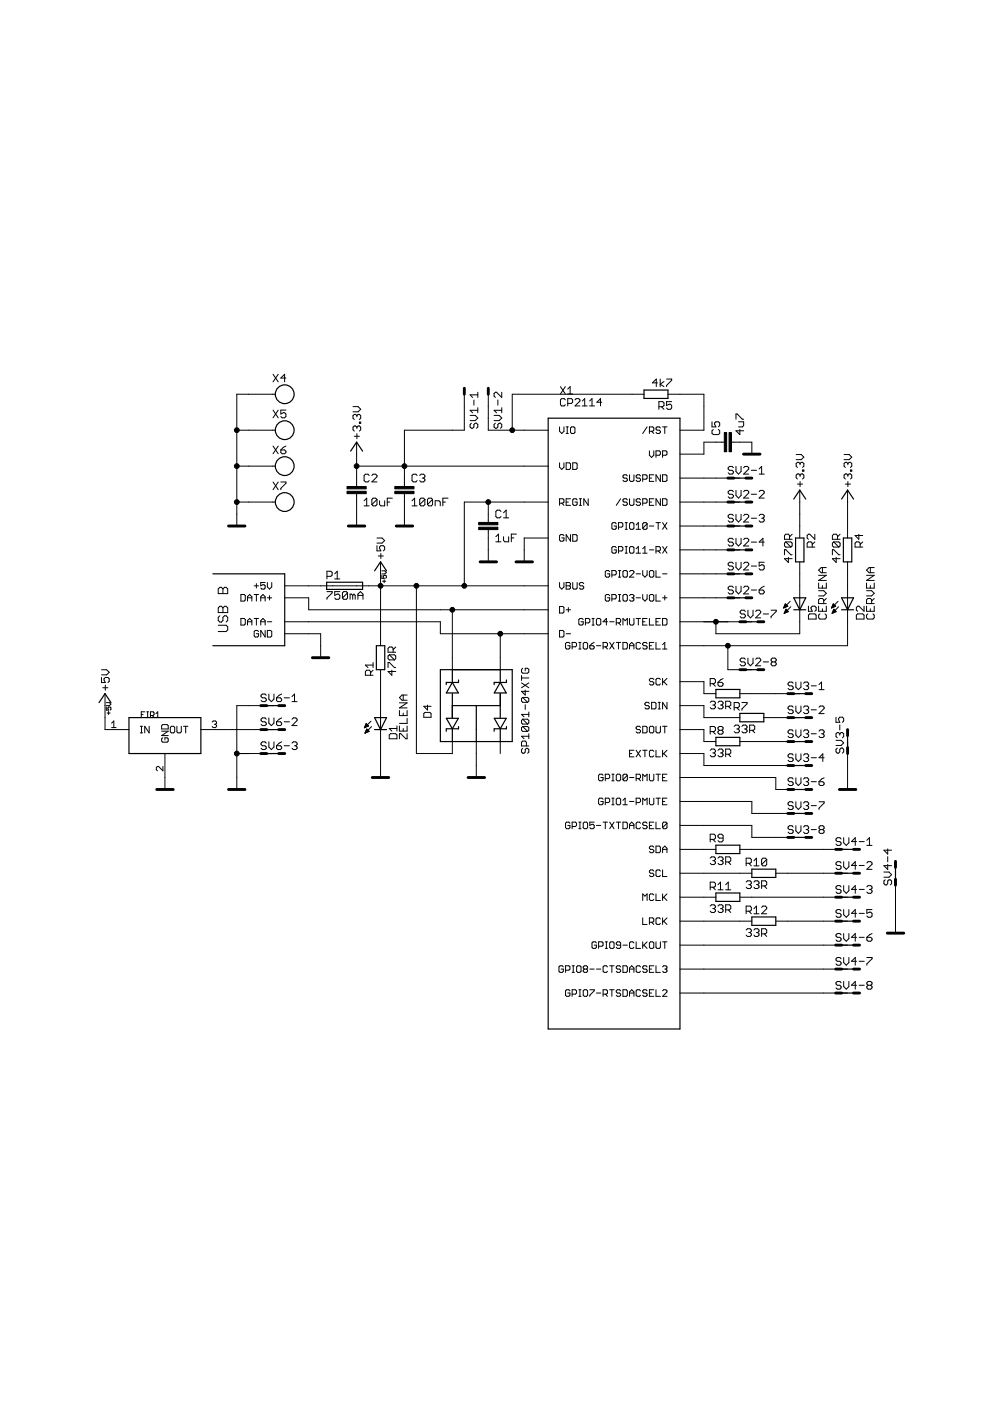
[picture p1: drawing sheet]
<svg xmlns="http://www.w3.org/2000/svg" width="210mm" height="297mm" viewBox="0 0 210 297" stroke-linecap="round" stroke-linejoin="round" font-family="sans-serif">
<g fill="none" stroke="#000" stroke-width=".21">
<path d="M57.9 79.4l1.1 1.6M59 79.4l-1.1 1.6M50.2 91.2h8.1M50.2 98.8h8.1M57.9 87l1.1 1.6M57.9 94.6l1.1 1.6M58.3 83.6h-8.1v27.9M59 87l-1.1 1.6M59 94.6l-1.1 1.6M59.5 95.4h.8l.3 .3v.2l-.3 .3h-.5l-.3-.3zM60.6 87h-1.1v.8l.8-.3 .3 .3v.5l-.3 .3h-.5l-.3-.3M60.6 80.2h-1.1l.8-.8v1.6"/>
<path d="M60.6 94.6l-.5 .2-.6 .6M74.8 86.2h1.1l.6 .6-.6 .5h-1.1M75.1 92.5h1.1M75.6 98.8h40.6M75.6 93.7v9.4M75.7 88.1v.3M75.7 90.6v.2M75.7 91.9v1.1M75.7 90.6l-.3-.3h-.3l-.3 .3v.5l.3 .3M75.7 88.1l-.3-.2h-.3l-.3 .2v.6l.3 .2M75.7 90.6l.2-.3h.3l.3 .3v.5l-.3 .3M75.7 88.1l.2-.2h.3l.3 .2v.6l-.3 .2"/>
<path d="M76.2 89.5h.3v.3h-.3zM98.4 83.6v7.6h-12.7v11.9M99.7 88.1h1.1l.5 .5-.5 .6h-1.1M99.9 89.7l-.2 .3v.5l.2 .3h.3l.3-.3v-.5l.3-.3h.2l.3 .3v.5l-.3 .3M100.5 84.8v1.1M101.3 83.2v1.1M101.3 86.4v1.1M101.3 87h-1.6l.5 .5M101.3 83.7h-1.6l.5 .6M103.5 83.6v7.6h12.7M104.8 88.1h1l.6 .5-.6 .6h-1M105 89.7l-.2 .3v.5l.2 .3h.3l.3-.3v-.5l.2-.3h.3l.3 .3v.5l-.3 .3"/>
<path d="M105.6 84.8v1.1M106.4 87h-1.6l.5 .5M106.4 83.2v1.1l-1.1-1.1h-.3l-.2 .2v.6l.2 .3M106.4 86.4v1.1M118.6 90.5v.9l.5 .5 .5-.5v-.9M118.6 98.1v1l.5 .4 .5-.4v-1M118.8 82l1.1 1.5M119.9 84.8l-.3-.3h-.5l-.3 .3v1l.3 .3h.5l.3-.3M119.9 82l-1.1 1.5M120 90.5h.5M120 98.1h.7l.3 .3v.9l-.3 .2h-.7zM120 91.9h.5"/>
<path d="M120.3 90.5v1.4M120.4 85.5h.8l.2-.2v-.5l-.2-.3h-.8v1.6M120.4 82.5l.5-.5v1.5M120.4 83.5h1M121.2 90.5h.5l.2 .2v1l-.2 .2h-.5l-.2-.2v-1zM121.4 98.1h.7l.3 .3v.9l-.3 .2h-.7zM121.9 84.8l.3-.3h.5l.3 .3v.2l-1.1 1.1h1.1M123.5 86.1h1M123.5 85l.5-.5v1.6M125 86.1h1M125 85l.5-.5v1.6M127.6 85.3h-1l.7-.8v1.6"/>
<path d="M136.5 83.6h-27.9v7.6M137.2 90.5l-.9 1.4M137.7 91.4h.7l.2-.2v-.5l-.2-.2h-.7v1.4M137.7 95.6v.9l.5 .5 .4-.5v-.9M138.2 91.4l.4 .5M139.1 96.5h.7l.2-.2v-.5l-.2-.2h-.7v1.4M139.4 81.2h-1.1l.8-.8v1.6M139.7 86.2h.8l.3-.2v-.6l-.3-.2h-.8v1.6M140 80.4v1.6M140 90.7l-.2-.2h-.5l-.2 .5 .2 .2h.5l.2 .5-.2 .2h-.5l-.2-.2M140.2 86.2l.6 .6M140.5 90.5h.9"/>
<path d="M140.5 96.5h.7l.2-.2v-.5l-.2-.2h-.7v1.4M140.8 80.9l-.8 .5 .8 .6M140.9 90.5v1.4M141.3 80.4h1.1v.2l-1.1 1.1v.3M141.6 83.6h7.6v7.6h-5M142.4 85.2h-1.1v.8l.6-.3h.3l.2 .3v.5l-.2 .3h-.6l-.3-.3M151 89.4v1.1h.8l-.3-.8 .3-.3h.5l.3 .3v.5l-.3 .3M151.2 91.1l-.2 .2v.6l.2 .2h1.1l.3-.2v-.6l-.3-.2M153.6 93.7h-4.4v2.6h-5M155.1 93.7h4.3v2.6M155.5 99.2l-.3-.3h-.5l-.3 .3v.2l.3 .3h.5l.3 .3v.2l-.3 .3h-.5l-.3-.3M156 88.9v-1.1h.3l1.1 1.1h.3"/>
<path d="M156 98.9v1.1l.6 .5 .5-.5v-1.1M156.6 89.4h1.1v.8l-.3 .3h-.8M156.9 91.1v1l-.9-.8h1.7M157.7 99.2l.2-.3h.6l.2 .3v.2l-1 1.1h1M159.3 99.7h1.1M161 99.4l.5-.5v1.6M168.8 96.4h1.1l.5 .5-.5 .6h-1.1M169.6 98.3l.3-.3h.3l.2 .3v.5l-.2 .3M169.6 98.3l-.2-.3h-.3l-.3 .3v.5l.3 .3M169.6 98.3v.3M170.2 99.7h.2v.2h-.2zM179 96.4h1l.6 .5-.6 .6h-1"/>
<path d="M179.8 98.3v.3M179.8 98.3l-.3-.3h-.3l-.2 .3v.5l.2 .3M179.8 98.3l.2-.3h.3l.3 .3v.5l-.3 .3M180.3 99.7h.3v.2h-.3zM50.2 106.4h8.1M57.9 102.2l1.1 1.6M59 102.2l-1.1 1.6M59.5 102.2h1.1v.3l-1.1 1v.3M75.6 104.7v6.8M77.2 106.2l.5-.6v1.7M77.2 107.3h1.1M78.3 100.8l-.3-.3h-.5l-.3 .3v1.1l.3 .3h.5l.3-.3"/>
<path d="M78.8 100.8l.3-.3h.6l.2 .3v.3l-1.1 1.1h1.1M79.9 114.1h1.1l.6 .5-.6 .5h-1.1M79.9 105.9v1.1l-.2 .3h-.6l-.3-.3M79.9 105.9l-.2-.3h-.6l-.3 .3v1.1M79.9 115.7v1.1h.9l-.3-.6v-.2l.3-.3h.5l.3 .3v.5l-.3 .3M79.9 105.9l-1.1 1.1M80.2 117.9h1.1M80.5 106.2v.8l.3 .3h.8v-1.1M80.7 119.1v17.8M80.8 117.3v1.1M82.1 106.4h.6M83.2 105.6h-1.1v1.7"/>
<path d="M85.7 104.7v6.8M87.4 107.3h1M87.4 106.2l.5-.6v1.7M88.4 100.8l-.2-.3h-.6l-.2 .3v1.1l.2 .3h.6l.2-.3M89 100.8l.3-.3h.5l.3 .3v.3l-.3 .3M89.5 101.4h.3M89.8 101.4l.3 .2v.3l-.3 .3h-.5l-.3-.3M90.1 105.9v1.1l-.3 .3h-.5l-.3-.3M90.1 105.9l-.3-.3h-.5l-.3 .3v1.1M90.1 105.9l-1.1 1.1M91.7 105.9v1.1l-.3 .3h-.5l-.3-.3M91.7 105.9l-.3-.3h-.5l-.3 .3v1.1"/>
<path d="M91.7 105.9l-1.1 1.1M92.3 107.3v-1.1h.8l.2 .2v.9M93.9 106.4h.5M95 105.6h-1.1v1.7M103.5 106.4v4.4M103.5 112.3v6.8M105.1 113.8l.6-.6v1.7M105.1 114.9h1.1M106.2 108.4l-.3-.2h-.5l-.3 .2v1.1l.3 .3h.5l.3-.3M106.8 113.8v.8l.2 .3h.8v-1.1M106.8 109.8h1M106.8 108.7l.5-.5v1.6"/>
<path d="M108.4 114h.5M109.5 113.2h-1.1v1.7M116.2 114.1h-5.1v5M116.2 106.4h-17.8v17.8M118.6 106.7h.7l.3-.3v-.4l-.3-.3h-.7v1.4M119.1 106.7l.5 .4M119.6 113.6l-.3-.3h-.4l-.3 .3v.9l.3 .2h.4l.3-.2v-.5h-.5M120 106.4h.5M121 105.7h-1v1.4h1M121 113.3v1.4l-1-1.4v1.4M121.4 113.3h.7l.3 .3v.9l-.3 .2h-.7zM122.4 106l-.3-.3h-.4l-.3 .3v.9l.3 .2h.4l.3-.2v-.5h-.5"/>
<path d="M122.8 105.7h.5M122.8 107.1h.5M123.1 105.7v1.4M124.7 105.7v1.4l-.9-1.4v1.4M130.7 116.1l-.3-.2h-.4l-.3 .2v1l.3 .2h.4l.3-.2v-.5h-.5M130.7 111.1l-.3-.3h-.4l-.3 .3v.9l.3 .2h.4l.3-.2v-.5h-.5M131.1 111.8h.7l.3-.3v-.4l-.3-.3h-.7v1.4M131.1 116.8h.7l.3-.2v-.5l-.3-.2h-.7v1.4M131.6 105.7l-.9 1.4M132.5 110.8h.5M132.5 112.2h.5M132.5 115.9h.5"/>
<path d="M132.5 117.3h.5M132.8 110.8v1.4M132.8 115.9v1.4M133 106l-.2-.3h-.5l-.2 .5 .2 .2h.5l.2 .5-.2 .2h-.5l-.2-.2M133 100.9l-.2-.2h-.5l-.2 .4 .2 .3h.5l.2 .4-.2 .3h-.5l-.2-.3M133.5 105.7v1.2l.2 .2h.5l.2-.2v-1.2M133.5 116.1l.2-.2h.5l.2 .2v1l-.2 .2h-.5l-.2-.2zM133.5 100.7v1.1l.2 .3h.5l.2-.3v-1.1M133.7 110.8h.5l.2 .3v.9l-.2 .2h-.5l-.2-.2v-.9zM134.9 112.2h.9M134.9 111.3l.4-.5v1.4M134.9 116.4l.4-.5v1.4"/>
<path d="M134.9 117.3h.9M135.8 106l-.2-.3h-.5l-.2 .3 .2 .4h.5l.2 .3-.2 .4h-.5l-.2-.2M135.8 100.9l-.2-.2h-.5l-.2 .2 .2 .5h.5l.2 .2-.2 .5h-.5l-.2-.3M136.3 106.7h.7l.2-.3v-.4l-.2-.3h-.7v1.4M136.3 101.6h.7l.2-.2v-.5l-.2-.2h-.7v1.4M136.3 116.4l.4-.5v1.4M136.3 117.3h.9M137.2 111.1l-.2-.3h-.5l-.2 .3v.9M137.2 111.1v.9l-.2 .2h-.5l-.2-.2M137.2 111.1l-.9 .9M137.7 106.4h.5M137.7 116.6h.9"/>
<path d="M137.7 101.4h.5M137.7 111.5h.9M138.6 100.7h-.9v1.4h.9M138.6 105.7h-.9v1.4h.9M139.1 116.8h.7l.2-.2v-.5l-.2-.2h-.7v1.4M139.1 110.8h.9M139.6 110.8v1.4M139.6 116.8l.4 .5M140 100.7v1.4l-.9-1.4v1.4M140 105.7v1.4l-.9-1.4v1.4M140.5 100.7h.7l.2 .2v.9l-.2 .3h-.7zM140.5 105.7h.7l.2 .3v.9l-.2 .2h-.7z"/>
<path d="M140.5 110.8l.9 1.4M140.5 115.9l.9 1.4M141.4 110.8l-.9 1.4M141.4 115.9l-.9 1.4M144.2 106.4h12.7M144.2 116.6h12.7M144.2 101.4h12.7M144.2 111.5h12.7M155.5 119.5l-.3-.3h-.5l-.3 .3v.3l.3 .2h.5l.3 .3v.3l-.3 .2h-.5l-.3-.2M155.5 114.4l-.3-.3h-.5l-.3 .3v.3l.3 .2h.5l.3 .3v.3l-.3 .3h-.5l-.3-.3M155.5 104.2l-.3-.2h-.5l-.3 .2v.3l.3 .3h.5l.3 .3v.2l-.3 .3h-.5l-.3-.3M155.5 109.3l-.3-.2h-.5l-.3 .2v.3l.3 .3h.5l.3 .2v.3l-.3 .3h-.5l-.3-.3"/>
<path d="M156 104v1.1l.6 .5 .5-.5v-1.1M156 109.1v1l.6 .6 .5-.6v-1M156 114.1v1.1l.6 .6 .5-.6v-1.1M156 119.2v1.1l.6 .5 .5-.5v-1.1M157.7 119.5l.2-.3h.6l.2 .3v.3l-1 1h1M157.7 104.2l.2-.2h.6l.2 .2v.3l-1 1.1h1M157.7 109.3l.2-.2h.6l.2 .2v.3l-1 1.1h1M157.7 114.4l.2-.3h.6l.2 .3v.3l-1 1.1h1M159.3 114.9h1.1M159.3 104.8h1.1M159.3 109.9h1.1M161 109.3l.2-.2h.6l.2 .2v.3l-.2 .3"/>
<path d="M161 100.5h1M161 104.2l.2-.2h.6l.2 .2v.3l-1 1.1h1M161.5 109.9h.3M161.8 109.9l.2 .2v.3l-.2 .3h-.6l-.2-.3M162 114.9h-1l.8-.8v1.7M162 119.2h-1v.8l.5-.2h.3l.2 .2v.6l-.2 .2h-.6l-.2-.2M166.3 117.6v-1.1h.3l1.1 1.1h.3M166.6 114.9l-.3 .3v.5l.3 .3h1.1M166.6 114.9h1.1l.3 .3v.5l-.3 .3M166.6 114.9l1.1 1.1M167.2 118.2v1.1l-.9-.9h1.7M167.4 114.3v-.8l-.2-.2h-.6l-.3 .2v.8h1.7"/>
<path d="M168 113.3l-.6 .5M169.1 102.6h1.1M169.6 119.1v15.3h-17.8v-2.6M169.6 103.9v10.2M169.6 100.7l-.2-.2h-.3l-.3 .2v.6l.3 .3M169.6 100.7l.3-.2h.3l.2 .2v.6l-.2 .3M169.6 100.7v.3M169.6 102.1v1.1M172.2 116v-.8l-.3-.3h-.5l-.3 .3v.8h1.7M172.8 113.3v1l-1.1-1h-.3l-.3 .2v.6l.3 .2M172.8 114.9l-.6 .5M176.5 117.6v-1.1h.3l1 1.1h.3"/>
<path d="M176.8 114.9l-.3 .3v.5l.3 .3h1M176.8 114.9h1l.3 .3v.5l-.3 .3M176.8 114.9l1 1.1M177.3 118.2v1.1l-.8-.9h1.6M177.6 114.3v-.8l-.3-.2h-.5l-.3 .2v.8h1.6M178.1 113.3l-.5 .5M179.2 102.6h1.1M179.7 119.1v17.8h-35.5M179.7 103.9v10.2M179.8 100.7v.3M179.8 102.1v1.1M179.8 100.7l-.3-.2h-.3l-.2 .2v.6l.2 .3"/>
<path d="M179.8 100.7l.2-.2h.3l.3 .2v.6l-.3 .3M182.1 113.3v1l-.8-.8h1.6M182.4 116v-.8l-.3-.3h-.5l-.3 .3v.8h1.6M182.9 114.9l-.5 .5M46.3 128.9l.3-.4h.3l.4 .4 .3-.4h.3l.4 .4v1h-2zM46.3 132.6h1.6l.4 .3v.7l-.4 .3h-1.6M46.3 124.9l.3-.4h.3l.4 .4 .3-.4h.3l.4 .4v1h-2zM46.6 130.6l-.3 .3v.7l.3 .3h.3l.4-.3v-.7l.3-.3h.3l.4 .3v.7l-.4 .3M47.3 124.9v1M47.3 128.9v1M51.1 126h.7l.2 .3v.9l-.2 .2h-.7zM51.1 131.1h.7l.2 .3v.9l-.2 .2h-.7z"/>
<path d="M52.5 127.4v-.9l.4-.5 .5 .5v.9M52.5 126.7h.9M52.5 131.8h.9M52.5 132.5v-.9l.4-.5 .5 .5v.9M53.9 124.2h.9M53.9 126h.9M53.9 131.1h.9M54.4 123.7v1M54.4 126v1.4M54.4 131.1v1.4M54.8 133.9l-.2-.2h-.5l-.2 .2v.9l.2 .3h.5l.2-.3v-.4h-.4M55.3 132.5v-.9l.5-.5 .4 .5v.9"/>
<path d="M55.3 126.7h.9M55.3 131.8h.9M55.3 127.4v-.9l.5-.5 .4 .5v.9M56.2 123.5h-.9v.7l.5-.2 .4 .2v.5l-.2 .2h-.5l-.2-.2M56.2 133.7v1.4l-.9-1.4v1.4M56.7 133.7h.7l.2 .2v.9l-.2 .3h-.7zM56.7 126.7h.9M56.7 131.8h.9M56.7 123.5v.9l.4 .5 .5-.5v-.9M57.1 126.3v.9M60.4 131.8h33v2.6h22.8M60.4 126.7h5v2.6h50.8"/>
<path d="M60.4 134.4h7.6v5M60.4 124.2h55.8M69.3 125.4h1.1v.3l-1.1 1.1v.3M69.3 122.2h.8l.3-.3v-.5l-.3-.3h-.8v1.6M71 121.7l.5-.6v1.6M71 122.7h1.1M72.1 125.4h-1.1v.8l.5-.2h.3l.3 .2v.6l-.3 .3h-.6l-.2-.3M73.7 125.7l-.3-.3h-.5l-.3 .3v1.1M73.7 125.7v1.1l-.3 .3h-.5l-.3-.3M73.7 125.7l-1.1 1.1M74.8 126.2l-.3-.2h-.3v1.1M74.8 126.2v.9"/>
<path d="M74.8 126.2l.3-.2 .2 .2v.9M75.9 127.1v-1.1l.5-.6 .6 .6v1.1M75.9 126.2h1.1M81 122v.6h.4l-.1-.5 .5-.1 .1 .1-.1 .5M81 121h.6l.3 .4-.3 .3h-.6M81.1 123.2h.7M81.4 122.9v.6M82.5 138.8l-.2 .3v.5l.2 .3h1.1M82.5 138.8h1.1l.3 .3v.5l-.3 .3M82.5 138.8l1.1 1.1M83.4 138.3v-.8l-.3-.3h-.6l-.2 .3v.8h1.6M83.9 137.2l-.5 .5"/>
<path d="M88.3 124.2v35.6h7.6v-2.6M95.9 129.3v12.7M106.1 134.4v7.6M118.6 123.5v.9l.5 .5 .5-.5v-.9M118.6 128.6h.7l.3 .2v1l-.3 .2h-.7zM118.6 133.7h.7l.3 .2v.9l-.3 .3h-.7zM120 123.5h.7l.3 .2-.3 .5 .3 .5-.3 .2h-.7zM120 129.3h1M120 134.4h1M120 124.2h.7M120.5 128.8v1M120.8 136.4l-.2-.2h-.5l-.2 .2v1l.2 .2h.5l.2-.2v-.5h-.4"/>
<path d="M121.3 137.1h.7l.2-.2v-.5l-.2-.2h-.7v1.4M121.4 123.5v1.2l.3 .2h.4l.3-.2v-1.2M122.7 136.2h.5M122.7 137.6h.5M123 136.2v1.4M123.7 136.4l.2-.2h.5l.2 .2v1l-.2 .2h-.5l-.2-.2zM123.7 131.4l-.3-.3h-.4l-.3 .3v.9l.3 .2h.4l.3-.2v-.5h-.5M123.8 123.7l-.3-.2h-.4l-.3 .5 .3 .2h.4l.3 .5-.3 .2h-.4l-.3-.2M124.1 132.1h.7l.3-.3v-.4l-.3-.3h-.7v1.4M125.1 136.9h.7l.2 .5-.2 .2h-.5l-.2-.2zM125.5 131.1h.5M125.5 132.5h.5"/>
<path d="M125.8 131.1v1.4M126 136.2l-.9 .7M126.4 131.4l.3-.3h.4l.3 .3v.9l-.3 .2h-.4l-.3-.2zM126.4 136.9h1M127.9 137.1h.7l.2-.2v-.5l-.2-.2h-.7v1.4M128.3 137.1l.5 .5M128.8 131.8h-.9l.7-.7v1.4M129.3 136.2l.9 1.4M129.3 121.2l-.3-.2h-.4l-.3 .2v.9l.3 .3h.4l.3-.3v-.4h-.5M129.3 126.3l-.3-.3h-.4l-.3 .3v.9l.3 .2h.4l.3-.2v-.5h-.5M129.3 131.8h.9M129.7 121.9h.7l.3-.2v-.5l-.3-.2h-.7v1.4"/>
<path d="M129.7 127h.7l.3-.3v-.4l-.3-.3h-.7v1.4M130.2 136.2l-.9 1.4M130.7 132.1h.7l.2-.3v-.4l-.2-.3h-.7v1.4M130.7 136.2h.9M131.1 136.2v1.4M131.1 126h.5M131.1 127.4h.5M131.1 121h.5M131.1 122.4h.5M131.1 132.1l.5 .4M131.4 121v1.4M131.4 126v1.4"/>
<path d="M132.1 136.2h.7l.2 .2v1l-.2 .2h-.7zM132.1 132.5v-1.4l.4 .5 .5-.5v1.4M132.3 121h.5l.2 .2v.9l-.2 .3h-.5l-.2-.3v-.9zM132.3 126h.5l.2 .3v.9l-.2 .2h-.5l-.2-.2v-.9zM133.5 131.1v1.2l.2 .2h.5l.2-.2v-1.2M133.5 137.6v-.9l.4-.5 .5 .5v.9M133.5 121.2l.2-.2h.5l.2 .2v.2l-.9 1h.9M133.5 126.3l.2-.3h.5l.2 .3-.2 .4M133.5 136.9h.9M133.9 126.7h.3M134.2 126.7l.2 .3-.2 .4h-.5l-.2-.2M134.9 126.7h.9"/>
<path d="M134.9 121.7h.9M134.9 131.1h.9M135.3 131.1v1.4M135.8 136.4l-.2-.2h-.5l-.2 .2v1l.2 .2h.5l.2-.2M136.3 121v.9l.4 .5 .5-.5v-.9M136.3 126v1l.4 .4 .5-.4v-1M136.3 131.8h.4M137.2 136.4l-.2-.2h-.5l-.2 .2 .2 .5h.5l.2 .2-.2 .5h-.5l-.2-.2M137.2 131.1h-.9v1.4h.9M137.7 131.1v1.4h.9M137.7 136.9h.5M137.9 121h.5l.2 .2v.9l-.2 .3h-.5l-.2-.3v-.9z"/>
<path d="M137.9 126h.5l.2 .3v.9l-.2 .2h-.5l-.2-.2v-.9zM138.6 136.2h-.9v1.4h.9M139.1 121v1.4h.9M139.1 126v1.4h.9M139.1 136.2v1.4h.9M139.1 131.8h.5M140 131.1h-.9v1.4h.9M140.5 131.1h.7l.2 .3v.9l-.2 .2h-.7zM140.5 136.7l.4-.5v1.4M140.5 137.6h.9M140.5 126.7h.9M140.5 121.7h.9"/>
<path d="M140.9 126.3v.9M144.2 126.7h12.7M144.2 121.7h12.7M144.2 131.8h15.2M154.3 136.9v5.1h5.1M155.5 124.6l-.3-.3h-.5l-.3 .3v.2l.3 .3h.5l.3 .3v.2l-.3 .3h-.5l-.3-.3M156 124.3v1.1l.6 .5 .5-.5v-1.1M157.7 124.6l.2-.3h.6l.2 .3v.2l-1 1.1h1M158 139.8l-.2-.3h-.6l-.3 .3v.3l.3 .2h.6l.2 .3v.3l-.2 .3h-.6l-.3-.3M158 129.6l-.2-.2h-.6l-.3 .2v.3l.3 .3h.6l.2 .3v.2l-.2 .3h-.6l-.3-.3M158.6 129.4v1.1l.5 .5 .6-.5v-1.1M158.6 139.5v1.1l.5 .6 .6-.6v-1.1"/>
<path d="M159.3 120h1.1M159.3 125.1h1.1M160.2 129.6l.3-.2h.5l.3 .2v.3l-1.1 1.1h1.1M160.2 139.8l.3-.3h.5l.3 .3v.3l-1.1 1.1h1.1M161 125.1h.8l.2 .3v.2l-.2 .3h-.6l-.2-.3zM161.8 130.2h1.1M162 124.3l-.5 .3-.5 .5M163.5 129.4h1.1v.2l-1.1 1.1v.3M166.2 128.9h.1M166.2 128.7h.3M166.3 128.6h.5M166.3 128.5h.7"/>
<path d="M166.3 129.9h.2M166.3 128.4h.6M166.3 129.8h.5M166.4 128.2h.4M166.4 129.7h.7M166.5 129.6h.5M166.5 128.1h.1M166.5 129.5h.4M166.5 128l.5 .5-.9 .4zM166.6 129.3h.2M166.6 129.2h.1M166.6 129.2l.6 .5-.9 .3z"/>
<path d="M167.5 127.5l-1.4 1.4M167.7 128.7l-1.4 1.3M171.4 130.4l.3-.2h1.1l.2 .2v.9h-1.6zM171.4 128.5v1.1h.8l-.2-.5v-.3l.2-.3h.6l.2 .3v.5l-.2 .3M173.6 128.5v1.1h1.6v-1.1M173.6 125.2h1l.6 .6-.6 .5h-1M173.6 123.6v1.1h1.6v-1.1M173.6 122h1.6l-1.6 1.1h1.6M173.8 130.2l-.2 .2v.6l.2 .3h1.1l.3-.3v-.6l-.3-.2M174.4 120.3v1.1M174.4 124.2v.5M174.4 129.1v.5"/>
<path d="M174.6 128v-.8l-.2-.3h-.6l-.2 .3v.8h1.6M175.2 120.3h-1.1l-.5 .6 .5 .5h1.1M175.2 126.9l-.6 .5M176.3 128.9h.1M176.4 128.7h.3M176.4 128.6h.6M176.5 128.5h.6M176.5 129.9h.2M176.5 128.4h.5M176.5 129.8h.5M176.6 128.2h.3M176.6 129.7h.6"/>
<path d="M176.6 129.6h.6M176.6 128.1h.2M176.7 129.5h.4M176.7 128l.5 .5-.9 .4zM176.7 129.3h.3M176.8 129.2h.1M176.8 129.2l.5 .5-.9 .3zM177.7 127.5l-1.4 1.4M177.8 128.7l-1.4 1.3M181.6 130.4l.2-.2h1.1l.3 .2v.9h-1.6zM183.2 128.5v1.1l-1.1-1.1h-.3l-.2 .3v.5l.2 .3M183.7 123.6v1.1h1.7v-1.1"/>
<path d="M183.7 128.5v1.1h1.7v-1.1M183.7 125.2h1.1l.6 .6-.6 .5h-1.1M183.7 122h1.7l-1.7 1.1h1.7M184 130.2l-.3 .2v.6l.3 .3h1.1l.3-.3v-.6l-.3-.2M184.5 120.3v1.1M184.5 124.2v.5M184.5 129.1v.5M184.8 128v-.8l-.3-.3h-.5l-.3 .3v.8h1.7M185.4 126.9l-.6 .5M185.4 120.3h-1.1l-.6 .6 .6 .5h1.1M21.5 143.6v1.1h.8l-.2-.5v-.3l.2-.3h.6l.3 .3v.5l-.3 .3M21.5 142h1.1l.6 .5-.6 .6h-1.1"/>
<path d="M21.8 145.8h1.1M22.3 147.1v7.6h5M22.3 145.3v1M22.5 149h.7l.3 .3-.3 .3h-.7M22.5 149.9v.7h.5l-.1-.4 .1-.3 .5 .2-.2 .5M22.7 151.2h.6M23 150.8v.7M23.7 154.3h.9M23.7 153.3l.4-.4v1.4M29.8 155.4h.4M29.8 154h.4M30 151.5h.3"/>
<path d="M30 154v1.4M30.7 150.9h-.7v1.2M31.1 150.9h.4M31.1 152.1h.4M31.3 150.9v1.2M31.6 154v1.4l-.9-1.4v1.4M31.9 151.7h.6l.2-.2v-.4l-.2-.2h-.6v1.2M32.3 151.7l.4 .4M33.1 152.1h.7M33.1 151.3l.3-.4v1.2M34.3 155h1.4l-1.4 1h1.4M34.5 153.6h.9l.3 .3v.7h-1.4v-.7z"/>
<path d="M34.5 156.4l-.2 .3v.4l.2 .3h.9l.3-.3v-.4l-.3-.3h-.4v.5M35 159.8v7.6M36.1 154.2l.2-.2h.5l.2 .2v1l-.2 .2h-.5l-.2-.2zM37.5 154v1.2l.2 .2h.5l.2-.2v-1.2M38.9 154h.9M39.4 154v1.4M42.6 154.7h15.2M45 153.1l.2-.2h.5l.2 .2-.2 .5M45.4 153.6h.3M45.7 153.6l.2 .2-.2 .5h-.5l-.2-.3M50.2 159.8h7.6M56.5 147.4l-.3-.2h-.6l-.2 .2v.3l.2 .3h.6l.3 .2v.3l-.3 .3h-.6l-.2-.3"/>
<path d="M56.5 152.5l-.3-.3h-.6l-.2 .3v.3l.2 .2h.6l.3 .3v.3l-.3 .2h-.6l-.2-.2M56.5 157.6l-.3-.3h-.6l-.2 .3v.2l.2 .3h.6l.3 .3v.2l-.3 .3h-.6l-.2-.3M57 147.2v1l.5 .6 .6-.6v-1M57 152.2v1.1l.5 .5 .6-.5v-1.1M57 157.3v1.1l.5 .5 .6-.5v-1.1M57.8 149.6h-7.6v17.8M58.6 148h.9l.2 .2v.3l-.2 .3h-.6l-.3-.3zM58.6 153h.9l.2 .3v.3l-.2 .2h-.6l-.3-.2zM58.6 158.1h.9l.2 .3v.2l-.2 .3h-.6l-.3-.3zM59.7 147.2l-.5 .2-.6 .6M59.7 152.2l-1.1 .8M59.7 157.3l-1.1 .8"/>
<path d="M60.3 148h1.1M60.3 153h1.1M60.3 158.1h1.1M61.9 152.5l.3-.3h.5l.3 .3v.3l-1.1 1h1.1M61.9 148.8h1.1M61.9 147.7l.5-.5v1.6M61.9 157.6l.3-.3h.5l.3 .3v.2l-.3 .3M62.4 158.1h.3M62.7 158.1l.3 .3v.2l-.3 .3h-.5l-.3-.3M77.3 154.2h.2M77.3 154.1h.5M77.4 153.9h.7"/>
<path d="M77.4 155.4h.1M77.4 153.8h.6M77.4 155.3h.4M77.5 153.7h.4M77.5 155.2h.6M77.6 155h.6M77.6 153.6h.2M77.6 154.9h.5M77.6 153.5h.1M77.6 153.4l.5 .5-.8 .4zM77.7 154.8h.3M77.7 154.7h.2"/>
<path d="M77.8 154.6l.5 .5-.9 .3zM78.6 143.2v-.8l-.3-.3h-.6l-.2 .3v.8h1.6M78.7 152.9l-1.4 1.4M78.8 154.1l-1.4 1.3M79.1 142.1l-.5 .5M79.1 141h-1.6l.5 .5M79.1 140.5v1M80.7 142v22.8M82.3 141.5v-1h.2l1.1 1h.3M82.5 155.8l.3-.2h1.1l.3 .2v.8h-1.7zM83.1 142.1v1.1l-.8-.8h1.6M84.2 153.9v1.1"/>
<path d="M84.2 154.5h-1.7l.6 .5M84.7 150.6v1.1h1.6v-1.1M84.7 153.9v1.1h1.6v-1.1M84.7 149h1.6l-1.6 1.1h1.6M85.5 147.4v1.1M85.5 151.2v.5M85.5 154.5v.5M86.3 155.6v1h-.3l-1-1h-.3v1M86.3 152.3v1.1h-1.6M86.3 147.4h-1.1l-.5 .5 .5 .6h1.1M90.1 151h1l.3 .3v.8h-1.5v-.8zM90.6 149.5v1l-.7-.7h1.5"/>
<path d="M101 157.2v7.6M106.1 157.2v2.6M110.6 143.2v1.1M110.6 144.8l1.5 1M110.6 143.7h1.5M110.8 158.7l-.2 .2v.5l.2 .3h.3l.3-.3v-.5l.2-.2h.3l.2 .2v.5l-.2 .3M110.8 141.7l-.2 .2v.6l.2 .2h1.1l.2-.2v-.6l-.2-.2h-.5v.5M110.8 147.9l-.2 .2v.5l.2 .3h1.1M110.8 152.5l-.2 .3v.5l.2 .2h1.1M110.8 154l-.2 .3v.5l.2 .3h1.1M110.8 147.9h1.1l.2 .2v.5l-.2 .3M110.8 152.5h1.1l.2 .3v.5l-.2 .2"/>
<path d="M110.8 154h1.1l.2 .3v.5l-.2 .3M110.8 154l1.1 1.1M110.8 152.5l1.1 1M110.8 147.9l1.1 1M111.4 146.3v1.1l-.8-.8h1.5M111.4 149.4v1M111.6 158.2v-.8l-.2-.3h-.6l-.2 .3v.8h1.5M112.1 151v1M112.1 155.6v1M112.1 156.1h-1.5l.5 .5M112.1 151.5h-1.5l.5 .5M112.1 144.8l-1.5 1"/>
<path d="M133.5 159.8h.4M134.4 159.1h-.9v1.4h.9M134.9 159.1l.9 1.4M135.8 154.2l-.2-.2h-.5l-.2 .2 .2 .5h.5l.2 .2-.2 .5h-.5l-.2-.2M135.8 159.1l-.9 1.4M136.3 154h.7l.2 .2v1l-.2 .2h-.7zM136.3 159.1h.9M136.7 159.1v1.4M137.7 149.1l-.3-.2h-.4l-.3 .2 .3 .5h.4l.3 .2-.3 .5h-.4l-.3-.2M137.7 154.2l.2-.2h.5l.2 .2v1l-.2 .2h-.5l-.2-.2zM138.2 148.9h.7l.2 .2v1l-.2 .2h-.7zM138.6 159.3l-.2-.2h-.5l-.2 .2v.9l.2 .3h.5l.2-.3"/>
<path d="M138.6 144.1l-.2-.3h-.5l-.2 .3 .2 .4h.5l.2 .3-.2 .4h-.5l-.2-.2M139.1 154v1.2l.2 .2h.5l.2-.2v-1.2M139.1 159.1v1.4h.9M139.6 148.9h.4M139.6 150.3h.4M139.8 148.9v1.4M140 144.1l-.2-.3h-.5l-.2 .3v.9l.2 .2h.5l.2-.2M140.5 143.8v1.4M140.5 159.1v1.4M140.5 154h.9M140.7 144.5l.7 .7M140.7 159.8l.7 .7"/>
<path d="M140.9 154v1.4M141.4 148.9v1.4l-.9-1.4v1.4M141.4 143.8l-.9 1M141.4 159.1l-.9 .9M144.2 144.5h5v2.6h2.6M144.2 149.6h5v2.5h7.7M144.2 154.7h5v2.5h2.6M144.2 159.8h5v2.5h20.4M150.6 155.1h.8l.3-.3v-.5l-.3-.3h-.8v1.7M150.6 148.9l.3-.2h.5l.3 .2v.3l-.3 .3M150.6 144.9h.8l.3-.2v-.6l-.3-.2h-.8v1.6M150.6 159.1l.3-.3h.5l.3 .3v.3l-.3 .2"/>
<path d="M151.1 149.5h.3M151.1 159.6h.3M151.1 155.1l.6 .6M151.1 144.9l.6 .6M151.4 149.5l.3 .3v.2l-.3 .3h-.5l-.3-.3M151.4 159.6l.3 .3v.3l-.3 .2h-.5l-.3-.2M152.2 148.9l.3-.2h.5l.3 .2v.3l-.3 .3M152.2 144.7h.8l.3 .2v.3l-.3 .3h-.5l-.3-.3zM152.2 159.1l.3-.3h.5l.3 .3v.3l-.3 .2M152.5 154.8l-.3-.2v-.3l.3-.3h.5l.3 .3v.3l-.3 .2M152.5 154.8l-.3 .3v.3l.3 .3h.5l.3-.3v-.3l-.3-.3M152.5 154.8h.5"/>
<path d="M152.8 149.5h.2M152.8 159.6h.2M153 149.5l.3 .3v.2l-.3 .3h-.5l-.3-.3M153 159.6l.3 .3v.3l-.3 .2h-.5l-.3-.2M153.3 143.9l-.5 .2-.6 .6M153.9 149.8h.8l.2-.3v-.6l-.2-.2h-.8v1.6M153.9 159.9h.8l.2-.3v-.5l-.2-.3h-.8v1.6M154.4 149.8l.5 .5M154.4 159.9l.5 .5M155.7 154l.2-.3h.6l.3 .3v.3l-.3 .3M155.7 150h.8l.3-.2v-.6l-.3-.3h-.8v1.7M156.2 154.6h.3"/>
<path d="M156.2 150l.6 .6M156.5 154.6l.3 .2v.3l-.3 .3h-.6l-.2-.3M156.9 147.1h12.7M156.9 157.2h12.7M157.3 154l.3-.3h.5l.3 .3v.3l-.3 .3M157.3 148.9h1.1v.3l-1.1 1.1v.3M157.8 154.6h.3M158.1 154.6l.3 .2v.3l-.3 .3h-.5l-.3-.3M158.9 154.8h.8l.3-.2v-.6l-.3-.3h-.8v1.7M159.5 154.8l.5 .6M161.8 140.3h1.1M161.9 152.1h7.7"/>
<path d="M163.7 140.3l-.2-.2v-.3l.2-.3h.6l.3 .3v.3l-.3 .2M163.7 140.3l-.2 .3v.3l.2 .3h.6l.3-.3v-.3l-.3-.3M163.7 140.3h.6M168.2 155l-.3-.3h-.5l-.3 .3v.3l.3 .3h.5l.3 .3v.2l-.3 .3h-.5l-.3-.3M168.2 144.9l-.3-.3h-.5l-.3 .3v.2l.3 .3h.5l.3 .3v.3l-.3 .2h-.5l-.3-.2M168.2 149.9l-.3-.2h-.5l-.3 .2v.3l.3 .3h.5l.3 .3v.2l-.3 .3h-.5l-.3-.3M168.7 154.7v1.2l.6 .5 .5-.5v-1.2M168.7 144.6v1.1l.6 .5 .5-.5v-1.1M168.7 149.7v1.1l.6 .5 .5-.5v-1.1M168.7 159.8v1.1l.6 .6 .5-.6v-1.1M170.4 155l.2-.3h.6l.2 .3v.3l-.2 .3M170.4 144.9l.2-.3h.6l.2 .3v.2l-.2 .3"/>
<path d="M170.4 149.9l.2-.2h.6l.2 .2v.3l-.2 .3M170.9 155.6h.3M170.9 145.4h.3M170.9 150.5h.3M171.2 145.4l.2 .3v.3l-.2 .2h-.6l-.2-.2M171.2 150.5l.2 .3v.2l-.2 .3h-.6l-.2-.3M171.2 155.6l.2 .3v.2l-.2 .3h-.6l-.2-.3M172 155.6h1.1M172 145.4h1.1M172 150.5h1.1M173.7 155l.2-.3h.6l.2 .3v.3l-.2 .3M173.7 146.2h1"/>
<path d="M173.7 149.9l.2-.2h.6l.2 .2v.3l-1 1.1h1M173.7 145.1l.5-.5v1.6M174.2 155.6h.3M174.5 155.6l.2 .3v.2l-.2 .3h-.6l-.2-.3M177.2 157h1.1l.6 .5-.6 .6h-1.1M177.2 152.1v1h.9l-.3-.5v-.3l.3-.2h.5l.3 .2v.6l-.3 .2M177.5 158.6l-.3 .3v.5l.3 .3h.3l.3-.3v-.5l.2-.3h.3l.3 .3v.5l-.3 .3M178.1 155.6l-.3-.3h-.3l-.3 .3v.5l.3 .3M178.1 153.7v1.1M178.1 155.6v.3M178.1 155.6l.2-.3h.3l.3 .3v.5l-.3 .3M179.7 157.2v10.2"/>
<path d="M34.5 162.5v.9l-.9-.9h-.2l-.3 .2v.5l.3 .2M120.8 174.5l-.2-.2h-.5l-.2 .2v1l.2 .2h.5l.2-.2v-.5h-.4M121.3 175.2h.7l.2-.2v-.5l-.2-.2h-.7v1.4M122.7 174.3h.5M122.7 175.7h.5M123 174.3v1.4M123.7 174.5l.2-.2h.5l.2 .2v1l-.2 .2h-.5l-.2-.2zM126 174.3h-.9v.7l.4-.2 .5 .2v.5l-.2 .2h-.5l-.2-.2M126.4 175h1M127.9 164.4l-.3-.3h-.5l-.2 .3v.9l.2 .2h.5l.3-.2v-.5h-.5M127.9 169.5l-.3-.3h-.5l-.2 .3v.9l.2 .2h.5l.3-.2v-.5h-.5M127.9 174.3h.9"/>
<path d="M128.3 165.1h.7l.3-.3v-.4l-.3-.3h-.7v1.4M128.3 170.2h.7l.3-.3v-.4l-.3-.3h-.7v1.4M128.3 174.3v1.4M129.3 174.3l.9 1.4M129.7 169.2h.5M129.7 170.6h.5M129.7 164.1h.5M129.7 165.5h.5M130 164.1v1.4M130 169.2v1.4M130.2 174.3l-.9 1.4M130.7 174.3h.9"/>
<path d="M130.9 164.1h.5l.2 .3v.9l-.2 .2h-.5l-.2-.2v-.9zM130.9 169.2h.5l.2 .3v.9l-.2 .2h-.5l-.2-.2v-.9zM131.1 174.3v1.4M132.1 174.3h.7l.2 .2v1l-.2 .2h-.7zM132.1 170.6h.9M132.1 169.7l.4-.5v1.4M133 164.4l-.2-.3h-.5l-.2 .3v.9M133 164.4v.9l-.2 .2h-.5l-.2-.2M133 164.4l-.9 .9M133.5 175.7v-.9l.4-.5 .5 .5v.9M133.5 175h.9M133.5 169.9h.9"/>
<path d="M133.5 164.8h.9M134.9 165.1h.7l.2-.3v-.4l-.2-.3h-.7v1.4M134.9 170.2h.7l.2-.3v-.4l-.2-.3h-.7v1.4M135.3 165.1l.5 .4M135.8 174.5l-.2-.2h-.5l-.2 .2v1l.2 .2h.5l.2-.2M136.3 170.6v-1.4l.4 .5 .5-.5v1.4M136.3 165.5v-1.4l.4 .5 .5-.5v1.4M137.2 174.5l-.2-.2h-.5l-.2 .2 .2 .5h.5l.2 .2-.2 .5h-.5l-.2-.2M137.7 164.1v1.2l.2 .2h.5l.2-.2v-1.2M137.7 169.2v1.2l.2 .2h.5l.2-.2v-1.2M137.7 175h.5M138.6 179.6l-.2-.2h-.5l-.2 .2 .2 .5h.5l.2 .2-.2 .5h-.5l-.2-.2"/>
<path d="M138.6 174.3h-.9v1.4h.9M139.1 179.4h.7l.2 .2v1l-.2 .2h-.7zM139.1 174.3v1.4h.9M139.1 169.2h.9M139.1 164.1h.9M139.6 164.1v1.4M139.6 169.2v1.4M140.5 169.9h.4M140.5 164.8h.4M141.4 164.1h-.9v1.4h.9M141.4 169.2h-.9v1.4h.9M141.4 174.5l-.2-.2h-.5l-.2 .2v1"/>
<path d="M141.4 174.5v1l-.2 .2h-.5l-.2-.2M141.4 174.5l-.9 1M144.2 175h15.2v2.5h10.2M144.2 169.9h15.2v2.6h10.2M144.2 164.8h20.3v2.6h5.1M150.6 178h.8l.3-.3v-.6l-.3-.2h-.8v1.6M151.1 178l.6 .5M153.3 177.7h-.8l-.3-.3v-.3l.3-.2h.5l.3 .2v1.1l-.3 .3h-.5l-.3-.3M168.2 160.1l-.3-.3h-.5l-.3 .3v.3l.3 .3h.5l.3 .2v.3l-.3 .3h-.5l-.3-.3M168.2 165.2l-.3-.3h-.5l-.3 .3v.3l.3 .2h.5l.3 .3v.3l-.3 .2h-.5l-.3-.2M168.2 170.3l-.3-.3h-.5l-.3 .3v.2l.3 .3h.5l.3 .3v.2l-.3 .3h-.5l-.3-.3M168.2 175.3l-.3-.2h-.5l-.3 .2v.3l.3 .3h.5l.3 .2v.3l-.3 .3h-.5l-.3-.3"/>
<path d="M168.7 164.9v1.1l.6 .5 .5-.5v-1.1M168.7 170v1.1l.6 .5 .5-.5v-1.1M168.7 175.1v1l.6 .6 .5-.6v-1M170.4 160.1l.2-.3h.6l.2 .3v.3l-.2 .3M170.4 165.2l.2-.3h.6l.2 .3v.3l-.2 .2M170.4 175.3l.2-.2h.6l.2 .2v.3l-.2 .3M170.4 170.3l.2-.3h.6l.2 .3v.2l-.2 .3M170.9 160.7h.3M170.9 165.7h.3M170.9 170.8h.3M170.9 175.9h.3M171.2 175.9l.2 .2v.3l-.2 .3h-.6l-.2-.3"/>
<path d="M171.2 160.7l.2 .2v.3l-.2 .3h-.6l-.2-.3M171.2 165.7l.2 .3v.3l-.2 .2h-.6l-.2-.2M171.2 170.8l.2 .3v.2l-.2 .3h-.6l-.2-.3M172 160.7h1.1M172 165.7h1.1M172 170.8h1.1M172 175.9h1.1M173.7 170h1v.3l-1 1v.3M173.7 165.7h.8l.2 .3v.3l-.2 .2h-.6l-.2-.2zM173.9 175.9l-.2-.3v-.3l.2-.2h.6l.2 .2v.3l-.2 .3M173.9 175.9l-.2 .2v.3l.2 .3h.6l.2-.3v-.3l-.2-.2M173.9 175.9h.6"/>
<path d="M174.7 160.7h-1l.8-.9v1.7M174.7 164.9l-.5 .3-.5 .5M178.3 177.9l-.2-.3h-.6l-.3 .3v.3l.3 .2h.6l.2 .3v.3l-.2 .2h-.6l-.3-.2M178.9 177.6v1.1l.5 .5 .6-.5v-1.1M181.6 178.4h-1.1l.8-.8v1.6M182.2 178.4h1M183.8 179.2h1.1M183.8 178.2l.5-.6v1.6M188.2 180v1.1l-.8-.8h1.6M126.4 199.9l-.2-.2h-.4l-.3 .2v1l.3 .2h.4l.2-.2v-.5h-.4M128.3 199.7h.5M128.6 199.7v1.4"/>
<path d="M129.3 199.9l.2-.2h.5l.2 .2v1l-.2 .2h-.5l-.2-.2zM134.4 199.9l-.2-.2h-.5l-.2 .2v1l.2 .2h.5l.2-.2M134.9 199.7v1.4h.9M136.3 190.9v-1.4l.4 .5 .5-.5v1.4M136.3 194.6v1.4h.9M136.3 199.7v1.4M137.2 199.7l-.9 .9M137.7 195.5h.7l.2-.2v-.5l-.2-.2h-.7v1.4M137.7 199.9l.2-.2h.5l.2 .2v1l-.2 .2h-.5l-.2-.2zM138.2 195.5l.4 .5M138.6 184.7l-.2-.3h-.5l-.2 .3 .2 .4h.5l.2 .3-.2 .4h-.5l-.2-.2M138.6 189.8l-.2-.3h-.5l-.2 .3v.9l.2 .2h.5l.2-.2"/>
<path d="M139.1 189.5v1.4h.9M139.1 199.7v1.2l.2 .2h.5l.2-.2v-1.2M140 184.7l-.2-.3h-.5l-.2 .3v.9l.2 .2h.5l.2-.2M140 194.8l-.2-.2h-.5l-.2 .2v1l.2 .2h.5l.2-.2M140.5 180.1h.9M140.5 180.8v-.9l.4-.5 .5 .5v.9M140.5 184.4v1.4h.9M140.5 189.5v1.4M140.5 194.6v1.4M140.5 199.7h.9M140.7 190.2l.7 .7M140.7 195.3l.7 .7"/>
<path d="M140.9 199.7v1.4M141.4 189.5l-.9 1M141.4 194.6l-.9 .9M144.2 180.1h7.6M144.2 185.1h15.2M144.2 190.2h7.6M144.2 195.3h15.2M150.6 181.9l.3-.2h.5l.3 .2v.3l-.3 .3M150.6 188.1h.8l.3-.2v-.6l-.3-.3h-.8v1.7M150.6 192.1l.3-.3h.5l.3 .3v.3l-.3 .2M151.1 182.5h.3M151.1 192.6h.3"/>
<path d="M151.1 188.1l.6 .6M151.4 182.5l.3 .3v.2l-.3 .3h-.5l-.3-.3M151.4 192.6l.3 .3v.3l-.3 .3h-.5l-.3-.3M152.2 181.9l.3-.2h.5l.3 .2v.3l-.3 .3M152.2 192.1l.3-.3h.5l.3 .3v.3l-.3 .2M152.2 187.6l.6-.6v1.7M152.2 188.7h1.1M152.8 182.5h.2M152.8 192.6h.2M153 182.5l.3 .3v.2l-.3 .3h-.5l-.3-.3M153 192.6l.3 .3v.3l-.3 .3h-.5l-.3-.3M153.9 182.8h.8l.2-.3v-.6l-.2-.2h-.8v1.6"/>
<path d="M153.9 192.9h.8l.2-.3v-.5l-.2-.3h-.8v1.7M153.9 187.6l.5-.6v1.7M153.9 188.7h1M154.4 182.8l.5 .5M154.4 192.9l.5 .6M156.9 180.1h22.8M156.9 190.2h22.8M158.2 187l.3-.2h.5l.3 .2v.3l-.3 .3M158.2 183h.8l.3-.2v-.6l-.3-.3h-.8v1.7M158.2 193.2h.8l.3-.3v-.5l-.3-.3h-.8v1.6M158.2 197.2l.3-.3h.5l.3 .3v.2l-.3 .3M158.7 187.6h.3"/>
<path d="M158.7 197.7h.3M158.7 183l.6 .6M158.7 193.2l.6 .5M159 187.6l.3 .2v.3l-.3 .3h-.5l-.3-.3M159 197.7l.3 .3v.3l-.3 .2h-.5l-.3-.2M159.9 187l.2-.2h.6l.2 .2v.3l-.2 .3M159.9 197.2l.2-.3h.6l.2 .3v.2l-.2 .3M159.9 182.5l.5-.6v1.7M159.9 192.7l.5-.6v1.6M159.9 183.6h1M159.9 193.7h1M160.4 187.6h.3"/>
<path d="M160.4 197.7h.3M160.7 187.6l.2 .2v.3l-.2 .3h-.6l-.2-.3M160.7 197.7l.2 .3v.3l-.2 .2h-.6l-.2-.2M161.5 187.8h.8l.3-.2v-.6l-.3-.2h-.8v1.6M161.5 198h.8l.3-.3v-.5l-.3-.3h-.8v1.6M161.5 192.4l.3-.3h.5l.3 .3v.3l-1.1 1h1.1M162 187.8l.6 .6M162 198l.6 .5M162.6 182.2l-.3-.3h-.5l-.3 .3v1.1M162.6 182.2v1.1l-.3 .3h-.5l-.3-.3M162.6 182.2l-1.1 1.1M164.5 185.1h15.2"/>
<path d="M164.5 195.3h15.2M178.3 183l-.2-.3h-.6l-.3 .3v.2l.3 .3h.6l.2 .3v.2l-.2 .3h-.6l-.3-.3M178.3 188l-.2-.2h-.6l-.3 .2v.3l.3 .3h.6l.2 .2v.3l-.2 .3h-.6l-.3-.3M178.3 193.1l-.2-.3h-.6l-.3 .3v.3l.3 .3h.6l.2 .2v.3l-.2 .3h-.6l-.3-.3M178.3 198.2l-.2-.3h-.6l-.3 .3v.3l.3 .2h.6l.2 .3v.3l-.2 .3h-.6l-.3-.3M178.9 187.8v1l.5 .6 .6-.6v-1M178.9 197.9v1.1l.5 .6 .6-.6v-1.1M178.9 182.7v1.1l.5 .5 .6-.5v-1.1M178.9 192.8v1.1l.5 .6 .6-.6v-1.1M181.6 183.5h-1.1l.8-.8v1.6M181.6 188.6h-1.1l.8-.8v1.6M181.6 193.7h-1.1l.8-.9v1.7"/>
<path d="M181.6 198.7h-1.1l.8-.8v1.7M182.2 183.5h1M182.2 188.6h1M182.2 193.7h1M182.2 198.7h1M183.8 198.7h.8l.3 .3v.3l-.3 .3h-.5l-.3-.3zM183.8 183l.3-.3h.5l.3 .3v.2l-1.1 1.1h1.1M183.8 188l.3-.2h.5l.3 .2v.3l-.3 .3M184.3 188.6h.3M184.6 188.6l.3 .2v.3l-.3 .3h-.5l-.3-.3M184.9 192.8h-1.1v.9l.5-.3h.3l.3 .3v.5l-.3 .3h-.5l-.3-.3M184.9 197.9l-1.1 .8"/>
<path d="M187.4 184.9h1.1l.5 .5-.5 .6h-1.1M187.7 186.5l-.3 .3v.5l.3 .3h.3l.2-.3v-.5l.3-.3h.3l.2 .3v.5l-.2 .3M188.2 183.3v1l-.8-.8h1.6M188.2 181.6v1.1M189.9 185.1v12.7M119.4 205l-.2-.2h-.5l-.2 .2v.9l.2 .3h.5l.2-.3v-.4h-.4M119.9 205.7h.7l.2-.2v-.5l-.2-.2h-.7v1.4M120.8 210.1l-.2-.3h-.5l-.2 .3v.9l.2 .2h.5l.2-.2v-.5h-.4M121.3 204.8h.5M121.3 206.2h.5M121.3 210.8h.7l.2-.3v-.4l-.2-.3h-.7v1.4M121.5 204.8v1.4"/>
<path d="M122.5 204.8h.5l.2 .2v.9l-.2 .3h-.5l-.2-.3v-.9zM122.7 209.8h.5M122.7 211.2h.5M123 209.8v1.4M123.7 210.1l.2-.3h.5l.2 .3v.9l-.2 .2h-.5l-.2-.2zM123.9 205.5l-.2-.3 .2-.4h.5l.2 .2-.2 .5M123.9 205.5l-.2 .2 .2 .5h.5l.2-.3-.2-.4M123.9 205.5h.5M125.1 205.5h.9M125.1 209.8h.9v.3l-.9 .9v.2M126.4 205.5h1M126.4 210.5h1"/>
<path d="M126.9 200.6h.7l.3-.2v-.5l-.3-.2h-.7v1.4M127.9 210.8h.7l.2-.3v-.4l-.2-.3h-.7v1.4M128.3 210.8l.5 .4M128.3 201.1h.5M128.8 205l-.2-.2h-.5l-.2 .2v.9l.2 .3h.5l.2-.3M129.3 204.8h.9M129.3 209.8h.9M129.7 204.8v1.4M129.7 209.8v1.4M131.6 205l-.2-.2h-.5l-.2 .4 .2 .3h.5l.2 .4-.2 .3h-.5l-.2-.3M131.6 200.4h-.7l-.2-.2 .2-.5h.5l.2 .2v1l-.2 .2h-.5l-.2-.2M131.6 210.1l-.2-.3h-.5l-.2 .5 .2 .2h.5l.2 .5-.2 .2h-.5l-.2-.2"/>
<path d="M132.1 204.8h.7l.2 .2v.9l-.2 .3h-.7zM132.1 209.8h.7l.2 .3v.9l-.2 .2h-.7zM132.1 200.4h.9M133.5 206.2v-1l.4-.4 .5 .4v1M133.5 211.2v-.9l.4-.5 .5 .5v.9M133.5 205.5h.9M133.5 210.5h.9M135.8 205l-.2-.2h-.5l-.2 .2v.9l.2 .3h.5l.2-.3M135.8 210.1l-.2-.3h-.5l-.2 .3v.9l.2 .2h.5l.2-.2M136.5 200.4l.7 .7M137.2 205l-.2-.2h-.5l-.2 .2 .2 .5h.5l.2 .2-.2 .5h-.5l-.2-.3M137.2 210.1l-.2-.3h-.5l-.2 .3 .2 .4h.5l.2 .3-.2 .4h-.5l-.2-.2"/>
<path d="M137.7 205.5h.5M137.7 210.5h.5M138.6 204.8h-.9v1.4h.9M138.6 209.8h-.9v1.4h.9M139.1 204.8v1.4h.9M139.1 209.8v1.4h.9M140.5 205l.2-.2h.5l.2 .2-.2 .5M140.5 210.1l.2-.3h.5l.2 .3v.2l-.9 .9h.9M140.9 205.5h.3M141.2 205.5l.2 .2-.2 .5h-.5l-.2-.3M144.2 205.5h35.5M144.2 210.5h35.5"/>
<path d="M144.2 200.4h35.5M178.3 203.3l-.2-.3h-.6l-.3 .3v.2l.3 .3h.6l.2 .3v.3l-.2 .2h-.6l-.3-.2M178.3 208.4l-.2-.3h-.6l-.3 .3v.2l.3 .3h.6l.2 .3v.2l-.2 .3h-.6l-.3-.3M178.9 203v1.1l.5 .5 .6-.5v-1.1M178.9 208.1v1.1l.5 .5 .6-.5v-1.1M181.6 203.8h-1.1l.8-.8v1.6M181.6 208.9h-1.1l.8-.8v1.6M182.2 203.8h1M182.2 208.9h1M183.8 203h1.1v.3l-1.1 1.1v.2M184.1 208.9l-.3 .3v.2l.3 .3h.5l.3-.3v-.2l-.3-.3M184.1 208.9l-.3-.3v-.2l.3-.3h.5l.3 .3v.2l-.3 .3"/>
<path d="M184.1 208.9h.5"/>
</g>
<g fill="none" stroke="#000" stroke-width=".25">
<path d="M74.3 95.7l1.3-2 1.3 2M116.2 88.7h28v129.5h-28zM136.5 82.7h5.1v1.8h-5.1zM154.3 101.4h5.1M154.3 106.4h5.1M154.3 111.5h5.1M154.3 116.6h5.1M168.3 105.8l1.3-1.9 1.2 1.9M168.7 114.1h1.8v5h-1.8zM178.4 105.8l1.3-1.9 1.3 1.9M178.8 114.1h1.8v5h-1.8zM45.1 121.7h15.3v15.2h-15.3"/>
<path d="M69.3 123.4h7.6v1.6h-7.6zM79.4 121l1.3-1.9 1.3 1.9M79.8 136.9h1.8v5.1h-1.8zM154.3 126.7h5.1M154.3 121.7h5.1M156.9 131.8h5M168.3 129.3h2.5M168.3 126.7h2.5l-1.2 2.6zM178.4 126.7h2.6l-1.3 2.6zM178.4 129.3h2.6M21 149l1.3-1.9 1.2 1.9M27.3 152.1h15.3v7.7h-15.3z"/>
<path d="M55.3 154.7h5.1M55.3 149.6h5.1M55.3 159.8h5.1M79.4 152.1h2.6l-1.3 2.6zM79.4 154.7h2.6M93.4 142h15.2v15.2h-15.2zM94.6 144.7v.5M94.6 144.7h2.6M94.6 152.3h2.6l-1.3 2.2zM95.9 144.7l1.3 2.2h-2.6zM95.9 142v2.5M95.9 147.1v5"/>
<path d="M95.9 154.7v2.5M95.9 149.6h10.2M97.2 154.5h-2.6v.5M97.2 144.2v.5M97.2 154.1v.4M101 149.6v7.6M104.8 144.7v.5M104.8 144.7h2.5M104.8 152.3h2.5l-1.2 2.2zM106.1 144.7l1.2 2.2h-2.5zM106.1 142v2.5M106.1 147.1v5"/>
<path d="M106.1 154.7v2.5M107.3 154.5h-2.5v.5M107.4 144.2v.5M107.4 154.1v.4M151.8 146.2h5.1v1.8h-5.1zM151.8 156.3h5.1v1.8h-5.1zM156.9 142h5M156.9 151.3h5v1.7h-5zM167 152.1h5.1M167 157.2h5.1M167 147.1h5.1M179.7 154.7v5.1"/>
<path d="M151.8 179.2h5.1v1.8h-5.1zM167 162.3h5.1M167 167.4h5.1M167 172.5h5.1M167 177.5h5.1M151.8 189.3h5.1v1.8h-5.1zM159.4 184.3h5.1v1.7h-5.1zM159.4 194.4h5.1v1.8h-5.1zM177.2 180.1h5M177.2 185.1h5M177.2 190.2h5M177.2 195.3h5"/>
<path d="M189.9 182.6v5.1M177.2 200.4h5M177.2 205.5h5M177.2 210.5h5"/>
<circle cx="60.4" cy="83.6" r="1.99"/>
<circle cx="60.4" cy="91.2" r="1.99"/>
<circle cx="60.4" cy="98.8" r="1.99"/>
<circle cx="60.4" cy="106.4" r="1.99"/>
</g>
<g fill="none" stroke="#000" stroke-width=".61">
<path d="M98.4 82.3v1.3M103.5 82.3v1.3M157.6 96.3h3.5M48.5 111.5h3.4M73.9 111.5h3.4M84 111.5h3.5M101.8 119.1h3.5M109.4 119.1h3.5M154.3 111.5h1.3M154.3 101.4h1.3M154.3 106.4h1.3M154.3 116.6h1.3"/>
<path d="M158.1 111.5h1.3M158.1 101.4h1.3M158.1 106.4h1.3M158.1 116.6h1.3M66.2 139.4h3.5M154.3 121.7h1.3M154.3 126.7h1.3M156.9 131.8h1.2M158.1 121.7h1.3M158.1 126.7h1.3M160.7 131.8h1.2M55.3 149.6h1.3"/>
<path d="M55.3 154.7h1.3M55.3 159.8h1.3M59.1 149.6h1.3M59.1 154.7h1.3M59.1 159.8h1.3M156.9 142h1.2M160.7 142h1.2M167 147.1h1.3M167 152.1h1.3M167 157.2h1.3M170.8 147.1h1.3M170.8 152.1h1.3"/>
<path d="M170.8 157.2h1.3M179.7 154.7v1.3M179.7 158.5v1.3M33.2 167.4h3.5M48.5 167.4h3.4M78.9 164.8h3.5M99.3 164.8h3.4M167 167.4h1.3M167 162.3h1.3M167 172.5h1.3M167 177.5h1.3M170.8 167.4h1.3"/>
<path d="M170.8 162.3h1.3M170.8 172.5h1.3M170.8 177.5h1.3M178 167.4h3.5M177.2 180.1h1.2M177.2 185.1h1.2M177.2 190.2h1.2M177.2 195.3h1.2M181 180.1h1.2M181 185.1h1.2M181 190.2h1.2M181 195.3h1.2"/>
<path d="M188.1 197.8h3.5M189.9 182.6v1.3M189.9 186.4v1.3M177.2 200.4h1.2M177.2 205.5h1.2M177.2 210.5h1.2M181 200.4h1.2M181 205.5h1.2M181 210.5h1.2"/>
</g>
<path d="M153.6 91.7h.5v4.1h-.5zM154.6 91.7h.5v4.1h-.5zM73.6 104.2h4v.5h-4zM73.6 103.1h4v.6h-4zM83.7 104.2h4.1v.5h-4.1zM83.7 103.1h4.1v.6h-4.1zM101.5 111.8h4.1v.5h-4.1zM101.5 110.8h4.1v.5h-4.1z" fill="#000" stroke="#000" stroke-width=".21"/>
<g fill="#000" stroke="#000" stroke-width=".21">
<circle cx="50.2" cy="98.8" r=".51"/>
<circle cx="50.2" cy="91.2" r=".51"/>
<circle cx="75.6" cy="98.8" r=".51"/>
<circle cx="85.7" cy="98.8" r=".51"/>
<circle cx="108.6" cy="91.2" r=".51"/>
<circle cx="50.2" cy="106.4" r=".51"/>
<circle cx="103.5" cy="106.4" r=".51"/>
<circle cx="80.7" cy="124.2" r=".51"/>
<circle cx="88.3" cy="124.2" r=".51"/>
<circle cx="95.9" cy="129.3" r=".51"/>
<circle cx="98.4" cy="124.2" r=".51"/>
<circle cx="106.1" cy="134.4" r=".51"/>
<circle cx="151.8" cy="131.8" r=".51"/>
<circle cx="154.3" cy="136.9" r=".51"/>
<circle cx="50.2" cy="159.8" r=".51"/>
</g>
</svg>
